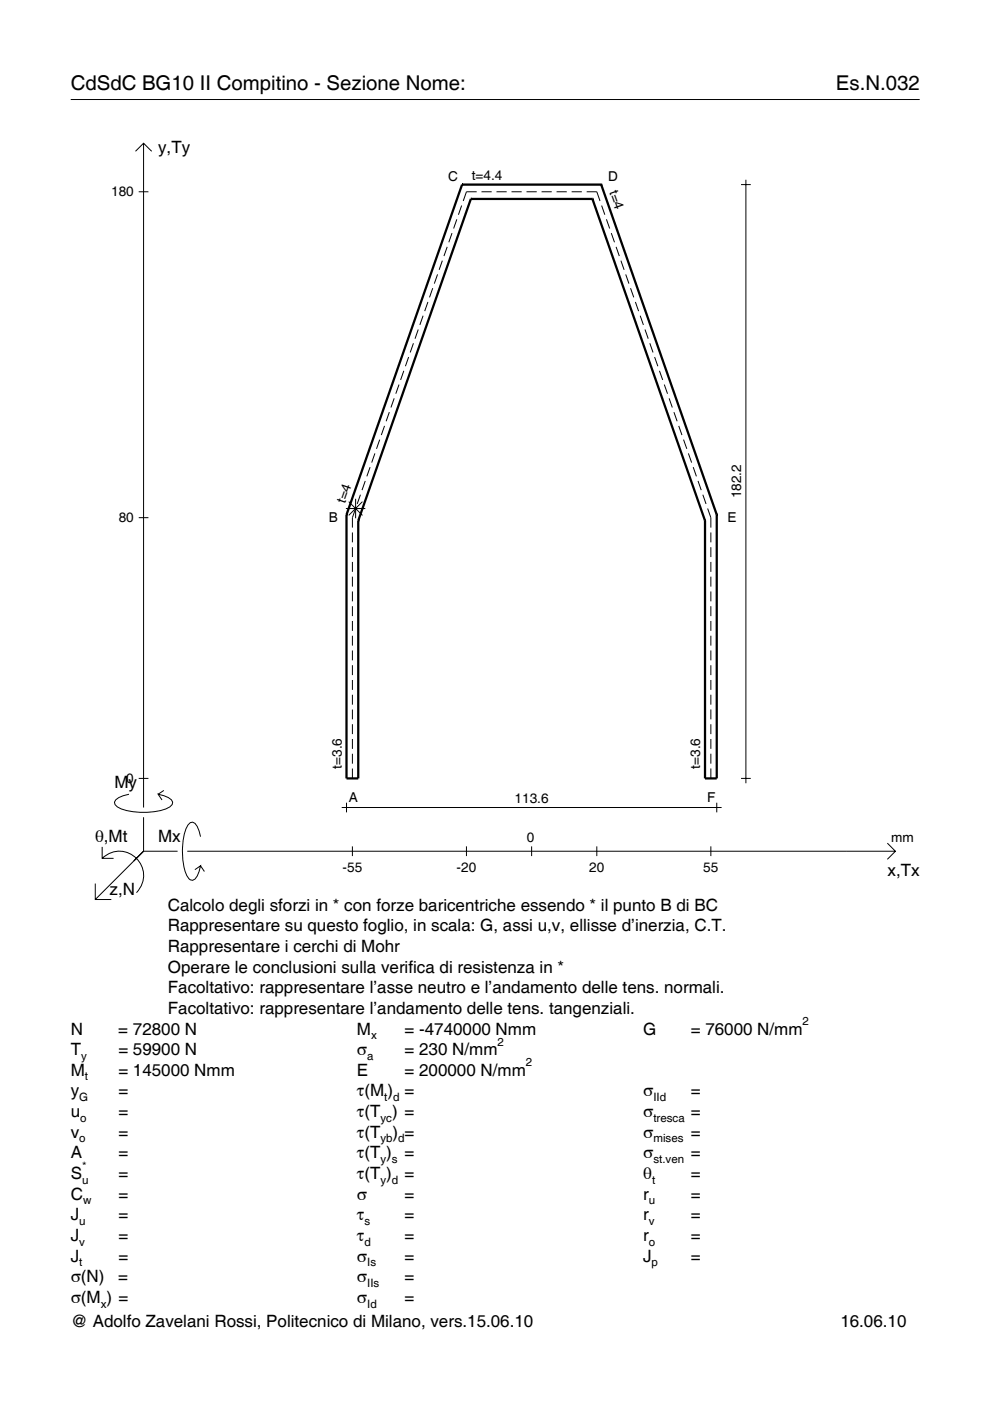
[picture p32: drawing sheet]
<svg xmlns="http://www.w3.org/2000/svg" width="210mm" height="297mm" viewBox="0 0 210 297" stroke-linecap="round" stroke-linejoin="round" font-family="sans-serif">
<defs><g id="words">
<g font-size="4.3">
<text x="15" y="19">CdSdC BG10 II Compitino - Sezione Nome:</text>
<text x="177.2" y="19">Es.N.032</text>
</g>
<g font-size="3.6">
<text x="33.5" y="32.4">y,Ty</text>
<text x="24.3" y="167.1">My</text>
<text x="20.1" y="178.4">θ,Mt</text>
<text x="33.5" y="178.4">Mx</text>
<text x="188.2" y="185.6">x,Tx</text>
<text x="23.2" y="189.7">z,N</text>
<text x="35.6" y="193.1">Calcolo degli sforzi in * con forze baricentriche essendo * il punto B di BC</text>
<text x="35.6" y="197.5">Rappresentare su questo foglio, in scala: G, assi u,v, ellisse d’inerzia, C.T.</text>
<text x="35.6" y="201.8">Rappresentare i cerchi di Mohr</text>
<text x="35.6" y="206.2">Operare le conclusioni sulla verifica di resistenza in *</text>
<text x="35.6" y="210.6">Facoltativo: rappresentare l’asse neutro e l’andamento delle tens. normali.</text>
<text x="35.6" y="215">Facoltativo: rappresentare l’andamento delle tens. tangenziali.</text>
<text x="15" y="219.3">N</text>
<text x="25.1" y="219.3">= 72800 N</text>
<text x="75.7" y="219.3">M</text>
<text x="85.8" y="219.3">= -4740000 Nmm</text>
<text x="136.4" y="219.3">G</text>
<text x="146.5" y="219.3">= 76000 N/mm</text>
<text x="15" y="223.7">T</text>
<text x="25.1" y="223.7">= 59900 N</text>
<text x="75.7" y="223.7">σ</text>
<text x="85.8" y="223.7">= 230 N/mm</text>
<text x="15" y="228.1">M</text>
<text x="15" y="232.5">y</text>
<text x="25.1" y="228.1">= 145000 Nmm</text>
<text x="25.1" y="232.5">=</text>
<text x="75.7" y="228.1">E</text>
<text x="75.7" y="232.5">τ(M ) =</text>
<text x="85.8" y="228.1">= 200000 N/mm</text>
<text x="136.4" y="232.5">σ</text>
<text x="146.5" y="232.5">=</text>
<text x="15" y="236.8">u</text>
<text x="25.1" y="236.8">=</text>
<text x="75.7" y="236.8">τ(T ) =</text>
<text x="136.4" y="236.8">σ</text>
<text x="146.5" y="236.8">=</text>
<text x="15" y="241.2">v</text>
<text x="15" y="245.6">A</text>
<text x="25.1" y="241.2">=</text>
<text x="25.1" y="245.6">=</text>
<text x="75.7" y="245.6">τ(T )</text>
<text x="75.7" y="241.2">τ(T</text>
<text x="83.3" y="241.2">) =</text>
<text x="85.8" y="245.6">=</text>
<text x="136.4" y="241.2">σ</text>
<text x="136.4" y="245.6">σ</text>
<text x="146.5" y="241.2">=</text>
<text x="146.5" y="245.6">=</text>
<text x="15" y="250">S</text>
<text x="25.1" y="250">=</text>
<text x="75.7" y="250">τ(T )</text>
<text x="85.8" y="250">=</text>
<text x="136.4" y="250">θ</text>
<text x="146.5" y="250">=</text>
<text x="15" y="254.3">C</text>
<text x="25.1" y="254.3">=</text>
<text x="75.7" y="254.3">σ</text>
<text x="85.8" y="254.3">=</text>
<text x="136.4" y="254.3">r</text>
<text x="146.5" y="254.3">=</text>
<text x="15" y="258.7">J</text>
<text x="15" y="263.1">J</text>
<text x="25.1" y="258.7">=</text>
<text x="25.1" y="263.1">=</text>
<text x="75.7" y="258.7">τ</text>
<text x="75.7" y="263.1">τ</text>
<text x="85.8" y="258.7">=</text>
<text x="85.8" y="263.1">=</text>
<text x="136.4" y="258.7">r</text>
<text x="136.4" y="263.1">r</text>
<text x="146.5" y="258.7">=</text>
<text x="146.5" y="263.1">=</text>
<text x="15" y="267.5">J</text>
<text x="25.1" y="267.5">=</text>
<text x="75.7" y="267.5">σ</text>
<text x="85.8" y="267.5">=</text>
<text x="136.4" y="267.5">J</text>
<text x="146.5" y="267.5">=</text>
<text x="15" y="271.8">σ(N)</text>
<text x="25.1" y="271.8">=</text>
<text x="75.7" y="271.8">σ</text>
<text x="85.8" y="271.8">=</text>
<text x="15" y="276.2">σ(M ) =</text>
<text x="15" y="281.4">@ Adolfo Zavelani Rossi, Politecnico di Milano, vers.15.06.10</text>
<text x="75.7" y="276.2">σ</text>
<text x="85.8" y="276.2">=</text>
<text x="178.2" y="281.4">16.06.10</text>
</g>
<g font-size="2.9">
<text x="23.6" y="41.7">180</text>
<text x="95" y="38.4">C</text>
<text x="100" y="38.1">t=4.4</text>
<text x="129" y="38.4">D</text>
<text x="129.1" y="40.7" transform="rotate(71 129.1 40.7)">t=4</text>
<text x="73.2" y="106.8" transform="rotate(-71 73.2 106.8)">t=4</text>
<text x="157.1" y="105.7" transform="rotate(-90 157.1 105.7)">182.2</text>
<text x="25.2" y="110.8">80</text>
<text x="69.7" y="110.7">B</text>
<text x="154.2" y="110.7">E</text>
<text x="26.8" y="166">0</text>
<text x="72.4" y="163" transform="rotate(-90 72.4 163)">t=3.6</text>
<text x="148.4" y="163" transform="rotate(-90 148.4 163)">t=3.6</text>
<text x="74" y="170">A</text>
<text x="109.1" y="170.2">113.6</text>
<text x="150" y="170">F</text>
<text x="111.7" y="178.4">0</text>
<text x="189" y="178.4">mm</text>
<text x="72.6" y="184.9">-55</text>
<text x="96.8" y="184.9">-20</text>
<text x="124.9" y="184.9">20</text>
<text x="149.1" y="184.9">55</text>
</g>
<g font-size="2.4">
<text x="78.7" y="220.3">x</text>
<text x="105.5" y="221.7">2</text>
<text x="170.2" y="217.3">2</text>
<text x="17.2" y="224.7">y</text>
<text x="77.9" y="224.7">a</text>
<text x="111.5" y="226.1">2</text>
<text x="16.8" y="233.5">G</text>
<text x="18" y="229.1">t</text>
<text x="81.5" y="233.5">t d</text>
<text x="138.5" y="233.5">IId</text>
<text x="17" y="237.8">o</text>
<text x="80.7" y="237.8">yc</text>
<text x="138.5" y="237.8">tresca</text>
<text x="16.8" y="242.2">o</text>
<text x="80.7" y="242.2">yb d</text>
<text x="138.5" y="242.2">mises</text>
<text x="17.4" y="251">u</text>
<text x="17.4" y="248">*</text>
<text x="80.7" y="246.6">y s</text>
<text x="80.7" y="251">y d</text>
<text x="138.2" y="251">t</text>
<text x="138.5" y="246.6">st.ven</text>
<text x="17.6" y="255.3">w</text>
<text x="137.6" y="255.3">u</text>
<text x="16.8" y="259.7">u</text>
<text x="77.3" y="259.7">s</text>
<text x="137.6" y="259.7">v</text>
<text x="16.8" y="264.1">v</text>
<text x="16.8" y="268.5">t</text>
<text x="77.3" y="264.1">d</text>
<text x="77.9" y="268.5">Is</text>
<text x="137.6" y="264.1">o</text>
<text x="138.2" y="268.5">p</text>
<text x="77.9" y="272.8">IIs</text>
<text x="21.4" y="277.2">x</text>
<text x="77.9" y="277.2">Id</text>
</g>
</g></defs>
<g fill="none" stroke="#000" stroke-width=".21">
<path d="M15 21.1h180M28.7 32.1l1.7-1.7 1.8 1.7M30.4 30.4v140.8M157.1 39.1h2.1M158.1 38.1v128M29.4 40.7h2.1M92.8 58.2l-.7 1.9M93.8 55.3l-.7 1.9M94.8 52.3l-.7 2M95.8 49.4l-.6 2M96.9 46.5l-.7 1.9M97.9 43.6l-.7 1.9"/>
<path d="M101.1 40.7h-2.2l-.7 1.9M102.1 40.7h2.1M105.3 40.7h2.1M108.5 40.7h2.1M111.6 40.7h2.2M114.8 40.7h2.2M118 40.7h2.2M121.2 40.7h2.2M124.4 40.7h2.1l.7 1.9M127.6 43.6l.6 1.9M128.6 46.5l.7 1.9M129.6 49.4l.7 2"/>
<path d="M130.6 52.3l.7 2M131.6 55.3l.7 1.9M132.7 58.2l.6 1.9M85.6 78.6l-.7 2M86.6 75.7l-.6 1.9M87.7 72.8l-.7 1.9M88.7 69.9l-.7 1.9M89.7 66.9l-.7 2M90.7 64l-.7 2M91.7 61.1l-.6 1.9M133.7 61.1l.7 1.9M134.7 64l.7 2"/>
<path d="M135.7 66.9l.7 2M136.8 69.9l.6 1.9M137.8 72.8l.7 1.9M138.8 75.7l.7 1.9M139.8 78.6l.7 2M78.5 99l-.7 2M79.5 96.1l-.7 2M80.5 93.2l-.7 2M81.5 90.3l-.7 1.9M82.5 87.4l-.6 1.9M83.6 84.5l-.7 1.9M84.6 81.5l-.7 2"/>
<path d="M140.8 81.5l.7 2M141.9 84.5l.6 1.9M142.9 87.4l.7 1.9M143.9 90.3l.7 1.9M144.9 93.2l.7 2M146 96.1l.6 2M147 99l.7 2M29.4 109.8h2.1M73.3 107.8h4.2M73.9 106.4l2.9 2.9M74.7 112.9v2.1M74.7 116v2.1"/>
<path d="M74.7 119.1v2.1M75.4 107.8l-.7 2v2.1M75.4 105.8v4.1M76.4 104.9l-.7 1.9M76.8 106.4l-2.9 2.9M77.4 102l-.6 1.9M148 102l.7 1.9M149 104.9l.7 1.9M150 107.8l.7 2v2.1M150.7 112.9v2.1M150.7 116v2.1M150.7 119.1v2.1"/>
<path d="M74.7 122.3v2.1M74.7 125.4v2.1M74.7 128.5v2.1M74.7 131.7v2.1M74.7 134.8v2.1M74.7 137.9v2.1M150.7 122.3v2.1M150.7 125.4v2.1M150.7 128.5v2.1M150.7 131.7v2.1M150.7 134.8v2.1M150.7 137.9v2.1"/>
<path d="M74.7 141v2.1M74.7 144.2v2.1M74.7 147.3v2.1M74.7 150.4v2.1M74.7 153.5v2.1M74.7 156.7v2.1M74.7 159.8v2.1M150.7 141v2.1M150.7 144.2v2.1M150.7 147.3v2.1M150.7 150.4v2.1M150.7 153.5v2.1"/>
<path d="M150.7 156.7v2.1M150.7 159.8v2.1M21.7 179.6v2.4h2.4M27.3 168.4a3.6 3.6 0 0 0-3 1.7l.1 .5a5.6 5.6 0 0 0 3.8 1.5 13.4 13.4 0 0 0 7.8-1l.5-.5 .1-.5a3.6 3.6 0 0 0-3.1-1.7l.8 1.2M29.4 165h2.1M30.4 173.3v7.2M34.7 167.6l-1.2 .8M42.5 177.4a3.6 3.6 0 0 0-1.7-3.1l-.5 .1a5.7 5.7 0 0 0-1.5 3.8 13.9 13.9 0 0 0 1.1 7.9l.4 .4 .5 .1a3.6 3.6 0 0 0 1.7-3l-1.2 .8M72.4 171.2h80.6M73.5 170.2v2M74.7 162.9v2.1M74.7 179.4v2.1"/>
<path d="M98.9 179.4v2.1M112.7 179.4v2.1M126.5 179.4v2.1M150.7 162.9v2.1M150.7 179.4v2.1M152 170.2v2M157.1 165h2.1M188.1 178.8l1.7 1.7-1.7 1.7M20.2 187.3v3.4h3.4M21.7 182a5.1 5.1 0 0 1 7.2 0 5.1 5.1 0 0 1 0 7.3M30.4 180.5l-10.2 10.2M30.4 180.5h7.2"/>
<path d="M39.7 180.5h150.1M42.5 183.6l.8 1.2"/>
</g>
<g fill="none" stroke="#000" stroke-width=".48">
<path d="M98 39.1h.1M98 39.1l-24.5 70M98 39.1h29.5M127.5 39.1h.1M127.5 39.1l24.5 70M99.8 42.2h.1M99.8 42.2l-23.8 68.2M99.8 42.2h25.8M125.6 42.2h.1M125.6 42.2l23.9 68.2M73.5 109.1h.1M73.5 109.1v55.9h2.5v-54.6"/>
<path d="M76 110.4h.1M149.5 110.4h.1M152 109.1h.1M152 109.1v55.9h-2.5v-54.6"/>
</g>
<use href="#words"/>
</svg>
